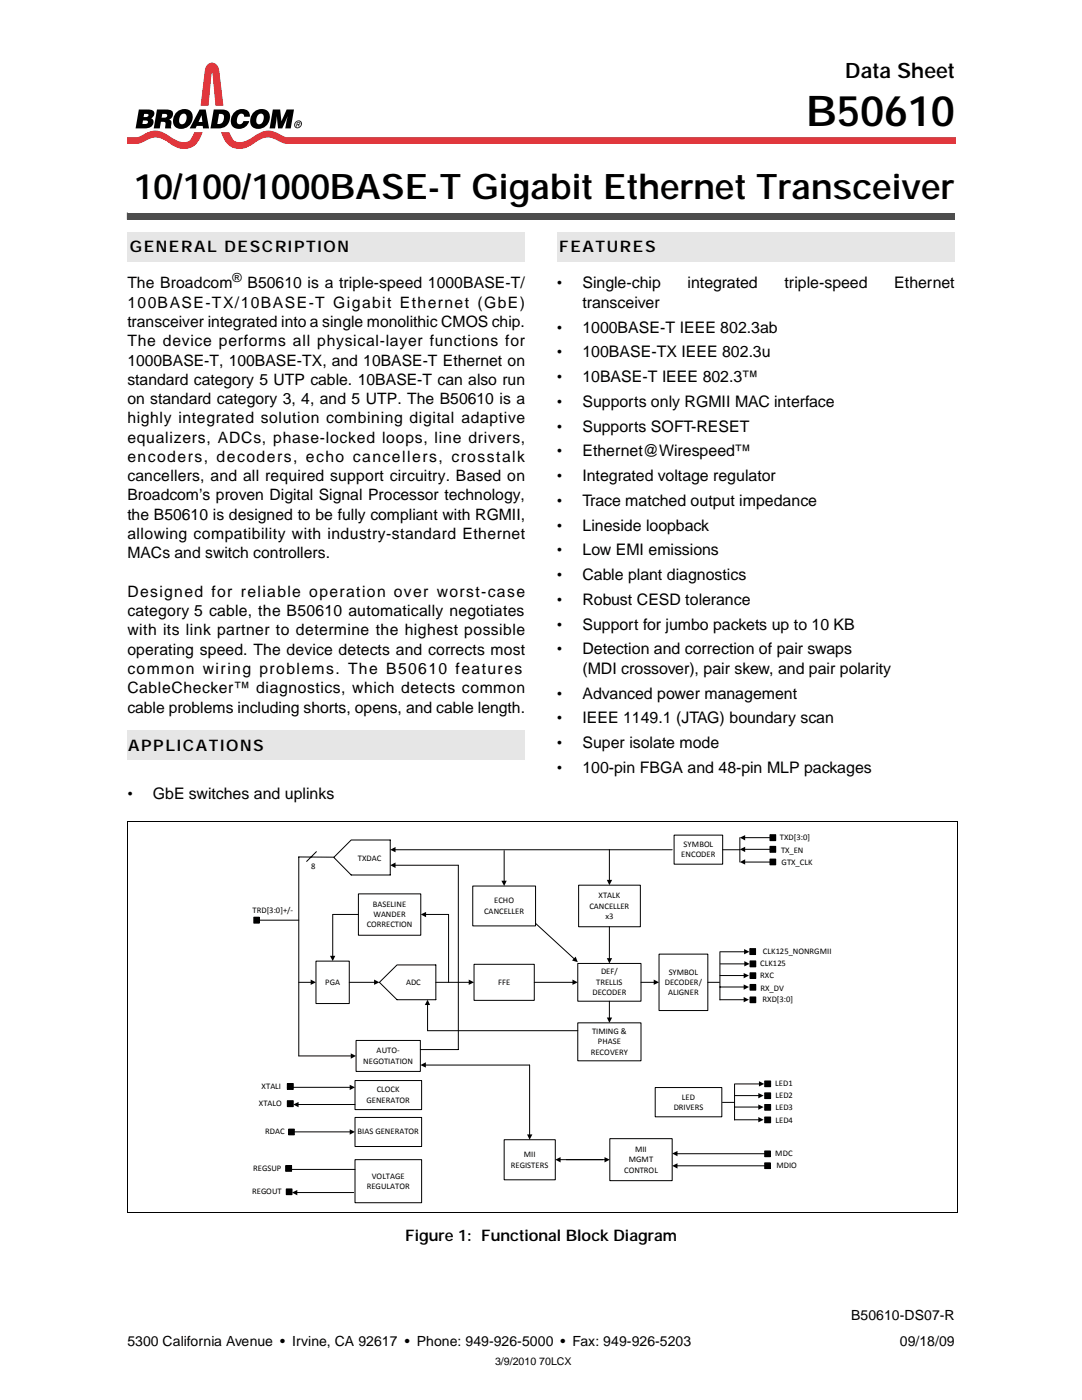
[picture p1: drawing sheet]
<svg xmlns="http://www.w3.org/2000/svg" width="216mm" height="279mm" viewBox="0 0 216 279" stroke-linecap="round" stroke-linejoin="round" font-family="sans-serif">
<defs><g id="words">
<text font-size="8.5" x="160.9" y="25.1">B50610</text>
<text font-size="7" x="26.7" y="39.6">10/100/1000BASE-T Gigabit Ethernet Transceiver</text>
<text font-size="4.2" x="168.7" y="15.5">Data Sheet</text>
<g font-size="3.2">
<text x="25.9" y="50.3">GENERAL DESCRIPTION</text>
<text x="111.6" y="50.3">FEATURES</text>
<text x="111.1" y="57.6">•</text>
<text x="116.2" y="57.6">Single-chip</text>
<text x="137.2" y="57.6">integrated</text>
<text x="156.5" y="57.6">triple-speed</text>
<text x="178.4" y="57.6">Ethernet</text>
<text x="116.2" y="61.5">transceiver</text>
<text x="111.1" y="66.4">•</text>
<text x="111.1" y="71.3">•</text>
<text x="116.2" y="66.4">1000BASE-T IEEE 802.3ab</text>
<text x="116.2" y="71.3">100BASE-TX IEEE 802.3u</text>
<text x="111.1" y="76.3">•</text>
<text x="116.2" y="76.3">10BASE-T IEEE 802.3™</text>
<text x="111.1" y="81.2">•</text>
<text x="116.2" y="81.2">Supports only RGMII MAC interface</text>
<text x="111.1" y="86.2">•</text>
<text x="116.2" y="86.2">Supports SOFT-RESET</text>
<text x="111.1" y="91.1">•</text>
<text x="116.2" y="91.1">Ethernet@Wirespeed™</text>
<text x="111.1" y="96">•</text>
<text x="111.1" y="101">•</text>
<text x="116.2" y="96">Integrated voltage regulator</text>
<text x="116.2" y="101">Trace matched output impedance</text>
<text x="111.1" y="105.9">•</text>
<text x="116.2" y="105.9">Lineside loopback</text>
<text x="111.1" y="110.8">•</text>
<text x="116.2" y="110.8">Low EMI emissions</text>
<text x="111.1" y="115.8">•</text>
<text x="116.2" y="115.8">Cable plant diagnostics</text>
<text x="111.1" y="120.7">•</text>
<text x="111.1" y="125.7">•</text>
<text x="116.2" y="120.7">Robust CESD tolerance</text>
<text x="116.2" y="125.7">Support for jumbo packets up to 10 KB</text>
<text x="111.1" y="130.6">•</text>
<text x="116.2" y="130.6">Detection and correction of pair swaps</text>
<text x="116.2" y="134.5">(MDI crossover), pair skew, and pair polarity</text>
<text x="111.1" y="139.4">•</text>
<text x="116.2" y="139.4">Advanced power management</text>
<text x="25.5" y="149.9">APPLICATIONS</text>
<text x="111.1" y="144.4">•</text>
<text x="111.1" y="149.3">•</text>
<text x="116.2" y="144.4">IEEE 1149.1 (JTAG) boundary scan</text>
<text x="116.2" y="149.3">Super isolate mode</text>
<text x="111.1" y="154.2">•</text>
<text x="116.2" y="154.2">100-pin FBGA and 48-pin MLP packages</text>
<text x="25.4" y="159.4">•</text>
<text x="30.5" y="159.4">GbE switches and uplinks</text>
<text x="80.8" y="247.7">Figure 1: Functional Block Diagram</text>
</g>
<g font-size="3.1">
<text x="25.4" y="57.5">The Broadcom</text>
<text x="49.4" y="57.5">B50610 is a triple-speed 1000BASE-T/</text>
<text x="25.4" y="61.4">100BASE-TX/10BASE-T Gigabit Ethernet (GbE)</text>
<text x="25.4" y="65.2">transceiver integrated into a single monolithic CMOS chip.</text>
<text x="25.4" y="69.1">The device performs all physical-layer functions for</text>
<text x="25.4" y="72.9">1000BASE-T, 100BASE-TX, and 10BASE-T Ethernet on</text>
<text x="25.4" y="76.8">standard category 5 UTP cable. 10BASE-T can also run</text>
<text x="25.4" y="80.6">on standard category 3, 4, and 5 UTP. The B50610 is a</text>
<text x="25.4" y="84.5">highly integrated solution combining digital adaptive</text>
<text x="25.4" y="88.3">equalizers, ADCs, phase-locked loops, line drivers,</text>
<text x="25.4" y="92.2">encoders, decoders, echo cancellers, crosstalk</text>
<text x="25.4" y="96">cancellers, and all required support circuitry. Based on</text>
<text x="25.4" y="99.9">Broadcom’s proven Digital Signal Processor technology,</text>
<text x="25.4" y="103.7">the B50610 is designed to be fully compliant with RGMII,</text>
<text x="25.4" y="107.5">allowing compatibility with industry-standard Ethernet</text>
<text x="25.4" y="111.4">MACs and switch controllers.</text>
<text x="25.4" y="119.1">Designed for reliable operation over worst-case</text>
<text x="25.4" y="122.9">category 5 cable, the B50610 automatically negotiates</text>
<text x="25.4" y="126.8">with its link partner to determine the highest possible</text>
<text x="25.4" y="130.7">operating speed. The device detects and corrects most</text>
<text x="25.4" y="134.5">common wiring problems. The B50610 features</text>
<text x="25.4" y="138.4">CableChecker™ diagnostics, which detects common</text>
<text x="25.4" y="142.2">cable problems including shorts, opens, and cable length.</text>
</g>
<g font-size="2.8">
<text x="169.8" y="263.4">B50610-DS07-R</text>
<text x="25.4" y="268.7">5300 California Avenue • Irvine, CA 92617 • Phone: 949-926-5000 • Fax: 949-926-5203</text>
<text x="179.6" y="268.7">09/18/09</text>
</g>
<text font-size="2.5" x="46.4" y="56.3">®</text>
<text font-size="2.1" x="98.8" y="272.3">3/9/2010 70LCX</text>
<g font-size="1.7">
<text x="155.6" y="167.7">TXD[3:0]</text>
<text x="62.1" y="173.4">8</text>
<text x="71.4" y="171.8">TXDAC</text>
<text x="135.9" y="171.1">ENCODER</text>
<text x="136.4" y="169.1">SYMBOL</text>
<text x="155.8" y="170.3">TX_EN</text>
<text x="156" y="172.6">GTX_CLK</text>
<text x="119.4" y="179.3">XTALK</text>
<text x="50.4" y="182.2">TRD[3:0]+/-</text>
<text x="73.2" y="185.1">CORRECTION</text>
<text x="74.4" y="181">BASELINE</text>
<text x="74.5" y="183">WANDER</text>
<text x="96.6" y="182.3">CANCELLER</text>
<text x="98.6" y="180.3">ECHO</text>
<text x="117.6" y="181.3">CANCELLER</text>
<text x="120.8" y="183.3">x3</text>
<text x="152.2" y="190.4">CLK125_NONRGMII</text>
<text x="64.9" y="196.6">PGA</text>
<text x="81" y="196.6">ADC</text>
<text x="99.4" y="196.6">FFE</text>
<text x="119" y="196.6">TRELLIS</text>
<text x="119.9" y="194.5">DEF/</text>
<text x="132.6" y="196.6">DECODER/</text>
<text x="133.4" y="194.5">SYMBOL</text>
<text x="151.7" y="195.2">RXC</text>
<text x="151.7" y="192.9">CLK125</text>
<text x="151.7" y="197.8">RX_DV</text>
<text x="118.2" y="198.6">DECODER</text>
<text x="133.3" y="198.6">ALIGNER</text>
<text x="152.2" y="200.1">RXD[3:0]</text>
<text x="118.2" y="206.4">TIMING &amp;</text>
<text x="119.3" y="208.4">PHASE</text>
<text x="72.5" y="212.3">NEGOTIATION</text>
<text x="75.2" y="210.2">AUTO-</text>
<text x="117.9" y="210.5">RECOVERY</text>
<text x="51.7" y="220.8">XTALO</text>
<text x="52.2" y="217.3">XTALI</text>
<text x="73.1" y="220.1">GENERATOR</text>
<text x="75.2" y="218">CLOCK</text>
<text x="134.4" y="221.5">DRIVERS</text>
<text x="136.1" y="219.5">LED</text>
<text x="154.7" y="216.8">LED1</text>
<text x="154.7" y="219.2">LED2</text>
<text x="154.7" y="221.5">LED3</text>
<text x="52.9" y="226.4">RDAC</text>
<text x="71.3" y="226.4">BIAS GENERATOR</text>
<text x="154.7" y="224">LED4</text>
<text x="50.5" y="233.7">REGSUP</text>
<text x="102" y="233">REGISTERS</text>
<text x="104.5" y="230.9">MII</text>
<text x="125.5" y="232">MGMT</text>
<text x="126.8" y="229.9">MII</text>
<text x="154.7" y="230.8">MDC</text>
<text x="155" y="233.1">MDIO</text>
<text x="50.3" y="238.3">REGOUT</text>
<text x="73.2" y="237.3">REGULATOR</text>
<text x="74.2" y="235.2">VOLTAGE</text>
<text x="124.5" y="234">CONTROL</text>
</g>
</g></defs>
<g fill="#e1373d" stroke="#e1373d" stroke-width=".2">
<path d="M44.2 26.5h1.5l.2 .5a1.92 1.92 0 0 0 2.6 1.4l1.3-.5 1.1-.8a4 4 0 0 1 5-.1l1.4 .5h133.4v1.1h-133.4l-1.6-.5a3.7 3.7 0 0 0-4.7 .2 4.1 4.1 0 0 1-5.3 .6l-.8-1z"/>
<path d="M25.5 27.5a6.1 6.1 0 0 0 4.2-1.1 3.9 3.9 0 0 1 3.9 .7l.6 .4a3.4 3.4 0 0 0 3.6 .7l.3-.4 .7-1.3h1.5a3.8 3.8 0 0 1-4.3 3.1l-.7-.2-1.2-.7a4 4 0 0 0-5.3-.6 4.8 4.8 0 0 1-3.3 .5z"/>
<path d="M41.4 13a1.19 1.19 0 0 1 2.1 .5l1 7.5h-1.4l-.6-6.3-.2-.3-.2 .3-.6 6.3h-1.4l.9-6.8z"/>
</g>
<g fill="#000">
<path d="M46.9 22.3a1.77 1.77 0 0 1 2.9 .5l.1 .5h-1.2a.58 .58 0 0 0-.4-.6 .58 .58 0 0 0-.7 .3 1.62 1.62 0 0 0-.1 1.7 .74 .74 0 0 0 1.1-.5h1.1a1.97 1.97 0 0 1-1.5 1.5 1.97 1.97 0 0 1-2.1-.9 2.51 2.51 0 0 1 .8-2.5zM54.4 21.9h1.5l.2 2.3 1.1-2.3h1.5l-.7 3.7h-1.1l.5-2.4-1.1 2.4h-.8l-.3-2.4-.3 2.4h-1.1z"/>
<path d="M28.5 24a.68 .68 0 0 1 1 .4l-.3 .3h-.8zM28.8 22.7l.8 .1a.39 .39 0 0 1-.4 .6h-.5zM27.7 21.9l-.6 3.7a4.4 4.4 0 0 0 3.1-.3 .92 .92 0 0 0 0-1.7 .95 .95 0 0 0 .5-1.2 .95 .95 0 0 0-1.2-.5z"/>
<path d="M32.4 22.7l.8 .1 .2 .3a.85 .85 0 0 1-1.2 .4zM31.3 21.9l-.6 3.7h1.2l.2-1.3h.7a.68 .68 0 0 1 .2 1v.3h1.2l-.1-.4a.96 .96 0 0 0-.4-1.3 1.07 1.07 0 0 0 .4-1.9l-1-.1z"/>
<path d="M36 23a.68 .68 0 0 1 1-.2 .68 .68 0 0 1 .2 .9 .95 .95 0 0 1-1.2 1 1.42 1.42 0 0 1 0-1.7zM35.3 22.3a2.16 2.16 0 0 0-.1 3.2 2.23 2.23 0 0 0 2.7-.6 2.23 2.23 0 0 0 0-2.9 2.2 2.2 0 0 0-2.6 .3z"/>
<path d="M40.2 23l.2 1.3h-.8zM39.8 21.9l-2 3.7h1.2l.3-.5h1.2v.5h1.2l-.7-3.7z"/>
<path d="M43.7 22.7a.74 .74 0 0 1 1 .5 1.18 1.18 0 0 1-1.3 1.5zM42.6 21.9l-.6 3.7a3.6 3.6 0 0 0 3.4-.8 1.87 1.87 0 0 0-.1-2.8l-1-.1z"/>
<path d="M51.4 23a.68 .68 0 0 1 1-.2 .68 .68 0 0 1 .2 .9 .95 .95 0 0 1-1.2 1 1.42 1.42 0 0 1 0-1.7zM50.7 22.3a2.16 2.16 0 0 0-.1 3.2 2.23 2.23 0 0 0 2.7-.6 2.23 2.23 0 0 0 0-2.9 2.2 2.2 0 0 0-2.6 .3z"/>
</g>
<path d="M59.1 24.4a.6 .6 0 0 1 1 .3 .6 .6 0 0 1-.7 .7 .56 .56 0 0 1-.5-.4 .56 .56 0 0 1 .2-.6zM59 24.3a.76 .76 0 0 0 0 1.2 .76 .76 0 0 0 1.1-.4 .71 .71 0 0 0-.1-1 .71 .71 0 0 0-1 .2zM59.2 24.4l-.1 .9h.2v-.4h.2l.1 .4h.2l-.2-.4 .2-.1 .1-.3zM59.4 24.5l.4 .1-.5 .2z" fill="#231f20"/>
<path d="M25.4 42h165.1v2.2h-165.1z" fill="#fff"/>
<g fill="#4d4d4d">
<path d="M25.4 42.4v1.4z"/>
<path d="M25.4 42.4h165.1v1.4h-165.1z"/>
</g>
<g fill="#e6e6e6">
<path d="M25.4 46.4h79.4v5.9h-79.4z"/>
<path d="M111.1 46.4h79.4v5.9h-79.4z"/>
<path d="M25.4 145.7h79.4v5.9h-79.4z"/>
</g>
<g fill="#fff">
<path d="M50.1 165.7h116.4v74.6h-116.4z"/>
<path d="M134.5 166.7h9.7v5.8h-9.7z"/>
</g>
<path d="M134.5 166.7h9.7v5.8h-9.7z" fill="none" stroke="#000" stroke-width=".2"/>
<path d="M131.5 190.4h9.7v11.3h-9.7z" fill="#fff"/>
<path d="M131.5 190.4h9.7v11.3h-9.7z" fill="none" stroke="#000" stroke-width=".2"/>
<path d="M115.5 176.7h12.3v8.3h-12.3z" fill="#fff"/>
<path d="M115.5 176.7h12.3v8.3h-12.3z" fill="none" stroke="#000" stroke-width=".2"/>
<path d="M115.3 192.3h12.6v7.5h-12.6z" fill="#fff"/>
<path d="M115.3 192.3h12.6v7.5h-12.6z" fill="none" stroke="#000" stroke-width=".2"/>
<path d="M115.3 204.1h12.6v7.6h-12.6z" fill="#fff"/>
<path d="M115.3 204.1h12.6v7.6h-12.6z" fill="none" stroke="#000" stroke-width=".2"/>
<path d="M94.6 192.4h12v7.2h-12z" fill="#fff"/>
<path d="M94.6 192.4h12v7.2h-12z" fill="none" stroke="#000" stroke-width=".2"/>
<path d="M94.3 176.8h12.6v8h-12.6z" fill="#fff"/>
<path d="M94.3 176.8h12.6v8h-12.6z" fill="none" stroke="#000" stroke-width=".2"/>
<path d="M71.5 178.4h12.5v8.2h-12.5z" fill="#fff"/>
<path d="M71.5 178.4h12.5v8.2h-12.5z" fill="none" stroke="#000" stroke-width=".2"/>
<path d="M63 191.8h6.7v8.5h-6.7z" fill="#fff"/>
<path d="M63 191.8h6.7v8.5h-6.7z" fill="none" stroke="#000" stroke-width=".2"/>
<path d="M71 207.6h12.9v6.2h-12.9z" fill="#fff"/>
<path d="M71 207.6h12.9v6.2h-12.9z" fill="none" stroke="#000" stroke-width=".2"/>
<path d="M70.8 215.6h13.3v5.8h-13.3z" fill="#fff"/>
<path d="M70.8 215.6h13.3v5.8h-13.3z" fill="none" stroke="#000" stroke-width=".2"/>
<path d="M70.8 223h13.3v5.8h-13.3z" fill="#fff"/>
<path d="M70.8 223h13.3v5.8h-13.3z" fill="none" stroke="#000" stroke-width=".2"/>
<path d="M70.8 231.4h13.3v8.6h-13.3z" fill="#fff"/>
<path d="M70.8 231.4h13.3v8.6h-13.3z" fill="none" stroke="#000" stroke-width=".2"/>
<path d="M100.6 227.5h10.2v8h-10.2z" fill="#fff"/>
<path d="M100.6 227.5h10.2v8h-10.2z" fill="none" stroke="#000" stroke-width=".2"/>
<path d="M121.7 227.2h12.4v8.4h-12.4z" fill="#fff"/>
<path d="M121.7 227.2h12.4v8.4h-12.4z" fill="none" stroke="#000" stroke-width=".2"/>
<path d="M130.7 217h13.3v5.9h-13.3z" fill="#fff"/>
<g fill="none" stroke="#000" stroke-width=".2">
<path d="M25.5 164h165.7M25.5 164v78M63.1 170l-1.9 1.9M66.6 171.1l3.5-3.5h7.8v7h-7.8zM66.6 171.1l-7-.1v39.7h10.5M78.8 172.7h12.7v36.8h-7.6M78.8 169.6h55.3M100.6 169.8v6.1M121.6 169.5v6.2M144.2 169.6h3.5M147.6 167.2v4.8M148.6 167.2h5.6"/>
<path d="M148.6 169.5h5.6M148.6 172h5.6M153.6 166.6h1.2v1.2h-1.2zM153.6 168.9h1.2v1.2h-1.2zM153.6 171.4h1.2v1.2h-1.2zM191.1 164v78.1M50.6 183h1.1v1.2h-1.1zM51.4 183.6h8.2M59.6 196h2.5M66.4 182.5v8.4M66.4 182.5h5.1M69.7 196h5.1"/>
<path d="M75.7 196l3.5-3.4h7.8v6.9h-7.8zM84.9 182.5h4.6v13.5M87 196h6.7M106.6 196h7.8M106.9 184.3l7.7 7.1M121.6 185v6.3M121.6 199.8v3.4M127.9 196h2.7M141.2 196h2.4M143.7 194.7h4.8M143.7 189.9v9.6h4.8M143.7 197h4.8"/>
<path d="M143.7 192.4h4.9M143.7 189.9h4.9M149.6 189.3h1.2v1.2h-1.2zM149.7 194.1h1.1v1.2h-1.1zM149.7 196.5h1.1v1.1h-1.1zM149.7 199h1.1v1.1h-1.1zM149.7 191.8h1.1v1.2h-1.1zM57.3 219.7h1.2v1.2h-1.2zM57.3 216.2h1.2v1.2h-1.2zM57.3 217h12.6M84.8 212.6h20.9v13.9M85.3 200.4v5.3h30"/>
<path d="M130.7 217h13.3v5.9h-13.3zM146.6 218.7h4.8M146.6 216.3v7.2M146.7 216.3h4.9M152.6 218.1h1.2v1.1h-1.2zM152.6 215.7h1.2v1.2h-1.2zM57 232.6h1.2v1.2h-1.2zM57.1 237.3h1.2v1.1h-1.2zM57.6 225.3h1.1v1.2h-1.1zM57.6 225.9h12.3M58.2 233.4h12.6M59.2 238h11.4"/>
<path d="M59.5 220.4h11.3M111.7 231.4h9.1M135.1 230.3h18M135.1 232.7h18M144.2 220h2.3M146.6 220.9h4.8M146.6 223.5h4.8M152.6 220.4h1.2v1.2h-1.2zM152.6 222.9h1.2v1.2h-1.2zM152.6 232.1h1.1v1.1h-1.1zM152.6 229.7h1.1v1.1h-1.1zM25.4 242h165.7"/>
</g>
<g fill="#000">
<path d="M77.9 169.6l1-.6v1.1zM77.9 172.7l1-.6v1.1zM100 175.8h1.1l-.5 1zM121.1 175.6h1l-.5 1.1zM147.6 167.2l1.1-.5v1zM147.6 169.5l1.1-.5v1.1zM147.6 172l1.1-.5v1.1zM62 195.5l1 .5-1 .6zM65.8 190.8h1.1l-.5 1zM74.6 195.5l1.1 .5-1.1 .6zM84 182.5l1-.5v1zM93.5 195.5l1.1 .5-1.1 .6z"/>
<path d="M114.2 195.5l1.1 .5-1.1 .6zM114.9 190.9l.4 1.1-1.2-.3zM121.1 191.2h1l-.5 1.1zM130.4 195.5l1.1 .5-1.1 .6zM148.4 194.2l1.1 .5-1.1 .5zM148.4 196.5l1.1 .5-1.1 .5zM148.4 199l1.1 .5-1.1 .5zM148.5 189.4l1 .5-1 .6zM148.5 191.8l1.1 .6-1.1 .5zM69.8 216.5l1 .5-1 .6zM70 210.2l1 .5-1 .6zM85.3 199.5l.5 1.1h-1z"/>
<path d="M83.9 212.6l1.1-.6v1.1zM121.1 203.1h1l-.5 1zM151.3 218.1l1.1 .6-1.1 .5zM151.4 215.8l1.1 .5-1.1 .5zM58.3 238l1-.5v1zM58.5 220.4l1.1-.5v1.1zM69.8 225.4l1 .5-1 .5zM105.2 226.4h1l-.5 1.1zM110.8 231.4l1.1-.5v1.1zM120.6 230.9l1.1 .5-1.1 .6zM134.1 230.2l1.1-.5v1.1zM134.1 232.7l1.1-.5v1z"/>
<path d="M151.3 220.4l1.1 .5-1.1 .6zM151.3 222.9l1.1 .6-1.1 .5z"/>
</g>
<g fill="#000">
<path d="M153.6 166.6h1.2v1.2h-1.2zM153.6 168.9h1.2v1.2h-1.2zM153.6 171.4h1.2v1.2h-1.2zM50.6 183h1.1v1.2h-1.1zM149.6 189.3h1.2v1.2h-1.2zM149.7 194.1h1.1v1.2h-1.1zM149.7 196.5h1.1v1.1h-1.1zM149.7 191.8h1.1v1.2h-1.1zM57.3 216.2h1.2v1.2h-1.2zM149.7 199h1.1v1.1h-1.1zM152.6 218.1h1.2v1.1h-1.2zM152.6 215.7h1.2v1.2h-1.2z"/>
<path d="M57 232.6h1.2v1.2h-1.2zM57.1 237.3h1.2v1.1h-1.2zM57.3 219.7h1.2v1.2h-1.2zM57.6 225.3h1.1v1.2h-1.1zM152.6 220.4h1.2v1.2h-1.2zM152.6 222.9h1.2v1.2h-1.2zM152.6 232.1h1.1v1.1h-1.1zM152.6 229.7h1.1v1.1h-1.1z"/>
</g>
<use href="#words"/>
</svg>
